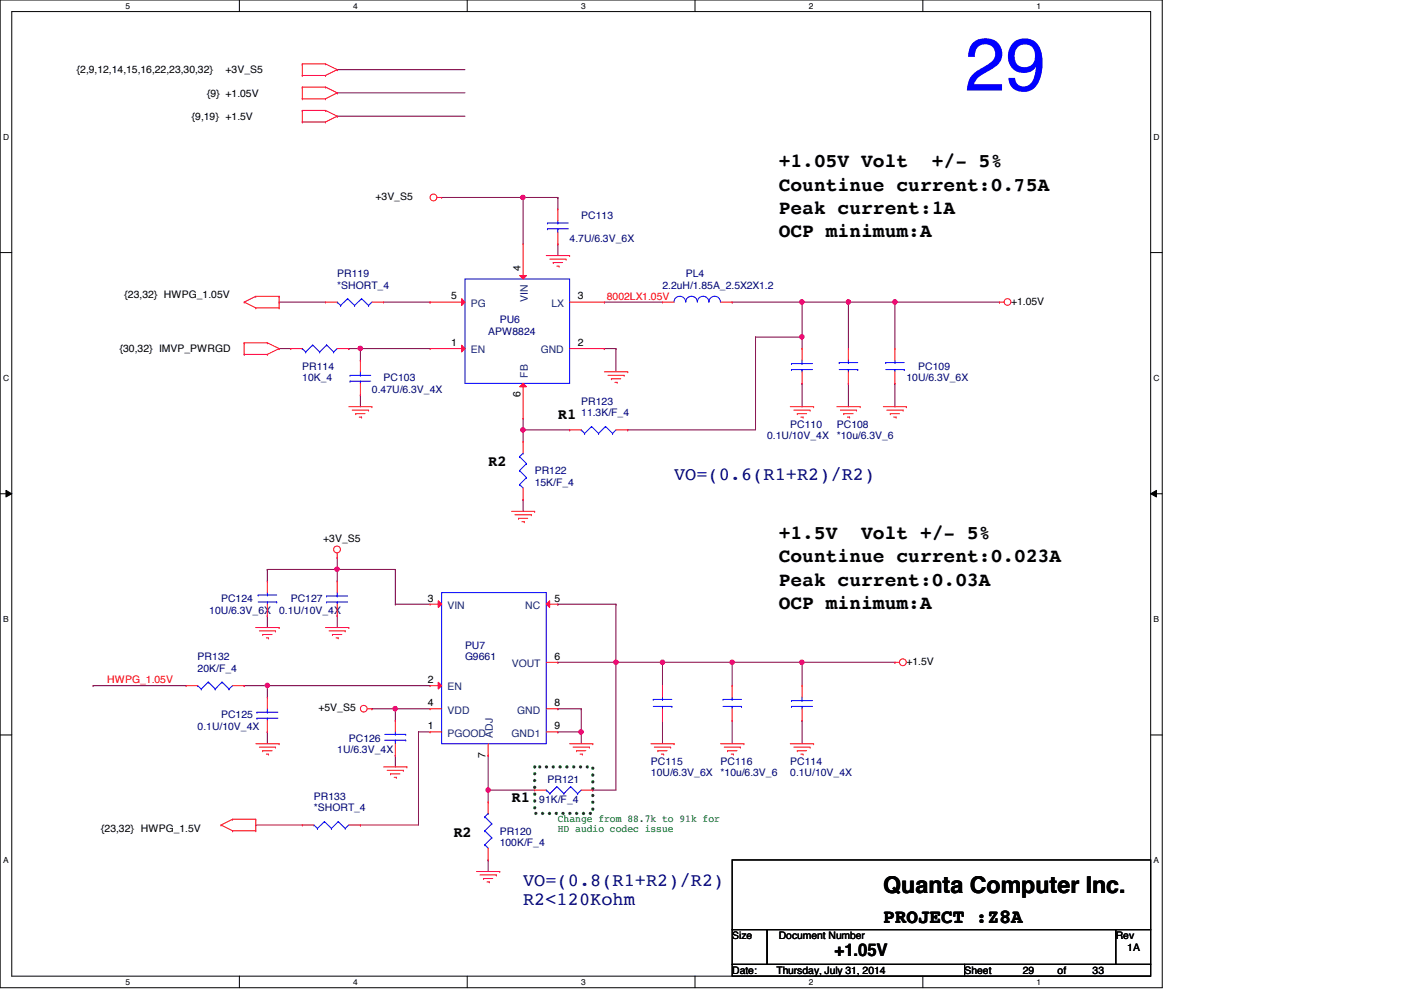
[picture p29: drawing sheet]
<svg xmlns="http://www.w3.org/2000/svg" width="297mm" height="210mm" viewBox="0 0 297 210" stroke-linecap="round" stroke-linejoin="round" font-family="sans-serif">
<defs><g id="words">
<text font-size="15.7" fill="#00f" x="204.5" y="19.2">29</text>
<text font-size="4.9" x="187.3" y="189.4">Quanta Computer Inc.</text>
<g font-size="4.1">
<text x="165.1" y="35.5">+1.05V Volt</text>
<text x="197.6" y="35.5">+/- 5%</text>
<text x="165.1" y="40.4">Countinue current:0.75A</text>
<text x="165.1" y="45.3">Peak current:1A</text>
<text x="165.1" y="50.3">OCP minimum:A</text>
<text x="165.1" y="119.3">Countinue current:0.023A</text>
<text x="165.1" y="114.3">+1.5V</text>
<text x="182.6" y="114.3">Volt +/- 5%</text>
<text x="165.1" y="124.2">Peak current:0.03A</text>
<text x="165.1" y="129.1">OCP minimum:A</text>
<text x="187.3" y="195.6">PROJECT :Z8A</text>
</g>
<g font-size="3.9" fill="#000080">
<text x="142.9" y="101.7">VO=(0.6(R1+R2)/R2)</text>
<text x="110.9" y="187.9">VO=(0.8(R1+R2)/R2)</text>
<text x="110.9" y="191.9">R2&lt;120Kohm</text>
</g>
<text font-size="3.7" x="177" y="202.7">+1.05V</text>
<g font-size="3.2">
<text x="118.3" y="88.9">R1</text>
<text x="103.5" y="98.7">R2</text>
<text x="108.5" y="170.1">R1</text>
<text x="96.1" y="177.5">R2</text>
</g>
<g font-size="2.2">
<text x="16.3" y="15.6">{2,9,12,14,15,16,22,23,30,32}</text>
<text x="47.8" y="15.6">+3V_S5</text>
<text x="43.9" y="20.5">{9} +1.05V</text>
<text x="40.7" y="25.4">{9,19} +1.5V</text>
<text x="79.6" y="42.4">+3V_S5</text>
<text x="110.4" y="57.4" transform="rotate(-90 110.4 57.4)">4</text>
<text x="26.4" y="63.1">{23,32} HWPG_1.05V</text>
<text x="95.6" y="63.5">5</text>
<text x="122.5" y="63.5">3</text>
<text x="214.4" y="64.6">+1.05V</text>
<text x="25.4" y="74.7">{30,32} IMVP_PWRGD</text>
<text x="95.6" y="73.4">1</text>
<text x="122.5" y="73.4">2</text>
<text x="110.4" y="84.2" transform="rotate(-90 110.4 84.2)">6</text>
<text x="68.5" y="114.9">+3V_S5</text>
<text x="90.7" y="127.6">3</text>
<text x="117.6" y="127.6">5</text>
<text x="117.6" y="139.9">6</text>
<text x="192.2" y="141">+1.5V</text>
<text x="90.7" y="144.8">2</text>
<text x="90.7" y="149.7">4</text>
<text x="117.6" y="149.7">8</text>
<text x="67.5" y="150.8">+5V_S5</text>
<text x="90.7" y="154.6">1</text>
<text x="117.6" y="154.6">9</text>
<text x="103" y="160.7" transform="rotate(-90 103 160.7)">7</text>
<text x="21.5" y="176.4">{23,32} HWPG_1.5V</text>
<text x="155.2" y="199.1">Size</text>
<text x="165.1" y="199.1">Document Number</text>
<text x="236.6" y="199.1">Rev</text>
<text x="239" y="201.6">1A</text>
<text x="155.2" y="206.5">Date:</text>
<text x="164.6" y="206.5">Thursday, July 31, 2014</text>
<text x="204.5" y="206.5">Sheet</text>
<text x="216.8" y="206.5">29</text>
<text x="224.2" y="206.5">of</text>
<text x="231.6" y="206.5">33</text>
</g>
<g font-size="2.2" fill="#000080">
<text x="123.2" y="46.4">PC113</text>
<text x="120.8" y="51.3">4.7U/6.3V_6X</text>
<text x="71.5" y="58.7">PR119</text>
<text x="145.4" y="58.7">PL4</text>
<text x="71.5" y="61.2">*SHORT_4</text>
<text x="140.5" y="61.2">2.2uH/1.85A_2.5X2X1.2</text>
<text x="103.5" y="71">APW8824</text>
<text x="106" y="68.5">PU6</text>
<text x="64.1" y="78.4">PR114</text>
<text x="64.1" y="80.9">10K_4</text>
<text x="78.9" y="83.3">0.47U/6.3V_4X</text>
<text x="81.3" y="80.9">PC103</text>
<text x="192.2" y="80.9">10U/6.3V_6X</text>
<text x="194.7" y="78.4">PC109</text>
<text x="123.2" y="85.8">PR123</text>
<text x="123.2" y="88.3">11.3K/F_4</text>
<text x="162.6" y="93.2">0.1U/10V_4X</text>
<text x="167.6" y="90.7">PC110</text>
<text x="177.4" y="90.7">PC108</text>
<text x="177.4" y="93.2">*10u/6.3V_6</text>
<text x="113.4" y="100.6">PR122</text>
<text x="113.4" y="103">15K/F_4</text>
<text x="44.4" y="130.1">10U/6.3V_6X</text>
<text x="46.9" y="127.7">PC124</text>
<text x="59.2" y="130.1">0.1U/10V_4X</text>
<text x="61.6" y="127.7">PC127</text>
<text x="98.6" y="137.5">PU7</text>
<text x="41.9" y="140">PR132</text>
<text x="41.9" y="142.5">20K/F_4</text>
<text x="98.6" y="140">G9661</text>
<text x="41.9" y="154.8">0.1U/10V_4X</text>
<text x="46.9" y="152.3">PC125</text>
<text x="71.5" y="159.7">1U/6.3V_4X</text>
<text x="74" y="157.2">PC126</text>
<text x="116.1" y="166.1">PR121</text>
<text x="138" y="162.2">PC115</text>
<text x="138" y="164.6">10U/6.3V_6X</text>
<text x="152.8" y="162.2">PC116</text>
<text x="152.8" y="164.6">*10u/6.3V_6</text>
<text x="167.6" y="162.2">PC114</text>
<text x="167.6" y="164.6">0.1U/10V_4X</text>
<text x="66.5" y="169.5">PR133</text>
<text x="66.5" y="172">*SHORT_4</text>
<text x="114.3" y="170.3">91K/F_4</text>
<text x="106" y="177">PR120</text>
<text x="106" y="179.4">100K/F_4</text>
</g>
<g font-size="2.2" fill="#004080">
<text x="99.8" y="65.1">PG</text>
<text x="111.9" y="64.1" transform="rotate(-90 111.9 64.1)">VIN</text>
<text x="116.9" y="65.1">LX</text>
<text x="99.8" y="74.9">EN</text>
<text x="114.6" y="74.9">GND</text>
<text x="111.9" y="80.1" transform="rotate(-90 111.9 80.1)">FB</text>
<text x="94.9" y="129.1">VIN</text>
<text x="111.4" y="129.1">NC</text>
<text x="108.5" y="141.4">VOUT</text>
<text x="94.9" y="146.4">EN</text>
<text x="94.9" y="151.3">VDD</text>
<text x="109.7" y="151.3">GND</text>
<text x="94.9" y="156.2">PGOOD</text>
<text x="104.5" y="156.5" transform="rotate(-90 104.5 156.5)">ADJ</text>
<text x="108.5" y="156.2">GND1</text>
</g>
<g font-size="2.2" fill="#f00">
<text x="128.6" y="63.5">8002LX1.05V</text>
<text x="22.7" y="144.9">HWPG_1.05V</text>
</g>
<g font-size="2.2" fill="#008000">
<text x="118.3" y="174.3">Change from 88.7k to 91k for</text>
<text x="118.3" y="176.5">HD audio codec issue</text>
</g>
<g font-size="1.8">
<text x="26.6" y="1.9">5</text>
<text x="74.9" y="1.9">4</text>
<text x="123.2" y="1.9">3</text>
<text x="171.5" y="1.9">2</text>
<text x="219.8" y="1.9">1</text>
<text x=".7" y="29.6">D</text>
<text x="244.6" y="29.6">D</text>
<text x=".7" y="80.7">C</text>
<text x="244.6" y="80.7">C</text>
<text x=".7" y="131.8">B</text>
<text x="244.6" y="131.8">B</text>
<text x=".7" y="183">A</text>
<text x="244.6" y="183">A</text>
<text x="26.6" y="208.8">5</text>
<text x="74.9" y="208.8">4</text>
<text x="123.2" y="208.8">3</text>
<text x="171.5" y="208.8">2</text>
<text x="219.8" y="208.8">1</text>
</g>
</g></defs>
<path d="M0 0h246.4v209.4h-246.4zM2.5 2.5h241.5v204.5h-241.5z" fill="none" stroke="#000" stroke-width=".21"/>
<g fill="#fff">
<path d="M26.6 .3h1v1.9h-1z"/>
<path d="M26.6 207.2h1v2h-1z"/>
</g>
<path d="M50.8 0v2.5M50.8 207v2.4" fill="none" stroke="#000" stroke-width=".21"/>
<g fill="#fff">
<path d="M74.9 .3h1v1.9h-1z"/>
<path d="M74.9 207.2h1v2h-1z"/>
</g>
<path d="M99.1 0v2.5M99.1 207v2.4" fill="none" stroke="#000" stroke-width=".21"/>
<g fill="#fff">
<path d="M123.2 .3h1v1.9h-1z"/>
<path d="M123.2 207.2h1v2h-1z"/>
</g>
<path d="M147.4 0v2.5M147.4 207v2.4" fill="none" stroke="#000" stroke-width=".21"/>
<g fill="#fff">
<path d="M171.5 .3h1v1.9h-1z"/>
<path d="M171.5 207.2h1v2h-1z"/>
</g>
<path d="M195.7 0v2.5M195.7 207v2.4" fill="none" stroke="#000" stroke-width=".21"/>
<g fill="#fff">
<path d="M219.8 .3h1v1.9h-1z"/>
<path d="M219.8 207.2h1v2h-1z"/>
<path d="M.7 28h1.2v2h-1.2z"/>
<path d="M244.6 28h1.3v2h-1.3z"/>
<path d="M.7 79.1h1.2v2h-1.2z"/>
<path d="M244.6 79.1h1.3v2h-1.3z"/>
</g>
<path d="M0 53.6h2.5M244 53.6h2.4" fill="none" stroke="#000" stroke-width=".21"/>
<g fill="#fff">
<path d="M.7 130.2h1.1v2h-1.1z"/>
<path d="M244.6 130.2h1.1v2h-1.1z"/>
</g>
<path d="M0 104.7h2.5M1.3 104l1.2 .7-1.2 .7zM244 104.7l1.2-.7v1.4zM244 104.7h2.4" fill="none" stroke="#000" stroke-width=".21"/>
<path d="M1.3 104l1.2 .7-1.2 .7zM244 104.7l1.2-.7v1.4z" fill="#000"/>
<g fill="#fff">
<path d="M.7 181.4h1.1v1.9h-1.1z"/>
<path d="M244.6 181.4h1.1v1.9h-1.1z"/>
</g>
<path d="M0 155.8h2.5M244 155.8h2.4" fill="none" stroke="#000" stroke-width=".21"/>
<path d="M113.4 162.6h12.3v9.9h-12.3z" fill="none" stroke="#008000" stroke-width=".72" stroke-dasharray="0 1.4"/>
<path d="M71.5 19.7h.1M71.5 14.8h.1M71.5 19.7h27.1M71.5 14.8h27.1M118.3 155.2h.1M118.3 155.2h4.9M76.4 174.9h.1M76.4 174.9h12.3" fill="none" stroke="#800040" stroke-width=".21"/>
<circle cx="123.2" cy="155.2" r=".47" fill="#f0f"/>
<circle cx="123.2" cy="155.2" r=".47" fill="none" stroke="#f0f" stroke-width=".21"/>
<path d="M130.6 140.4h.1M130.6 140.4h9.9" fill="none" stroke="#800040" stroke-width=".21"/>
<circle cx="140.5" cy="140.4" r=".47" fill="#f0f"/>
<circle cx="140.5" cy="140.4" r=".47" fill="none" stroke="#f0f" stroke-width=".21"/>
<path d="M103.5 167.5h.1M103.5 167.5h9.9M125.7 167.5h.1M125.7 167.5h4.9" fill="none" stroke="#800040" stroke-width=".21"/>
<circle cx="103.5" cy="167.5" r=".47" fill="#f0f"/>
<circle cx="103.5" cy="167.5" r=".47" fill="none" stroke="#f0f" stroke-width=".21"/>
<g fill="none" stroke="#800040" stroke-width=".21">
<path d="M71.5 118.2h.1M71.5 118.2v5M71.5 130.6h.1M71.5 120.7h.1M71.5 130.6v2.5M83.8 120.7h.1M83.8 120.7v7.4M56.7 145.4h.1M56.7 145.4h34.5M118.3 150.3h.1M118.3 150.3h4.9M123.2 150.3h.1"/>
<path d="M123.2 155.2h.1M123.2 150.3v7.4M130.6 140.4h.1M130.6 140.4v27.1M170 152.7h.1M170 140.4h.1M170 140.4v5M170 152.7v5M103.5 167.5h.1M103.5 167.5v2.5"/>
</g>
<circle cx="56.7" cy="145.3" r=".47" fill="#f0f"/>
<circle cx="56.7" cy="145.3" r=".47" fill="none" stroke="#f0f" stroke-width=".21"/>
<path d="M56.7 120.7h.1M56.7 120.7h14.8M88.7 155.2h.1M88.7 155.2v19.7" fill="none" stroke="#800040" stroke-width=".21"/>
<circle cx="71.4" cy="120.7" r=".47" fill="#f0f"/>
<circle cx="71.4" cy="120.7" r=".47" fill="none" stroke="#f0f" stroke-width=".21"/>
<path d="M118.3 128.1h.1M118.3 128.1h12.3M130.6 128.1h.1M130.6 128.1v12.3h-12.3M56.7 145.4h.1M56.7 155.2h.1M56.7 145.4v2.4M56.7 155.2v2.5M88.7 155.2h.1M88.7 155.2h2.5M118.3 140.4h.1" fill="none" stroke="#800040" stroke-width=".21"/>
<circle cx="130.6" cy="140.4" r=".47" fill="#f0f"/>
<circle cx="130.6" cy="140.4" r=".47" fill="none" stroke="#f0f" stroke-width=".21"/>
<g fill="none" stroke="#800040" stroke-width=".21">
<path d="M83.8 128.1h.1M83.8 128.1h7.4M51.8 145.4h.1M51.8 145.4h4.9M83.8 150.3h.1M83.8 150.3v2.4M83.8 150.3h7.4M83.8 160.1h.1M83.8 160.1v2.5M103.5 160.1h.1M103.5 160.1v7.4M103.5 182.3h.1"/>
<path d="M103.5 182.3v2.5"/>
</g>
<circle cx="83.8" cy="150.3" r=".48" fill="#f0f"/>
<circle cx="83.8" cy="150.3" r=".48" fill="none" stroke="#f0f" stroke-width=".21"/>
<g fill="none" stroke="#800040" stroke-width=".21">
<path d="M56.7 130.6h.1M56.7 120.7h.1M56.7 120.7v2.5M56.7 130.6v2.5M19.7 145.4h.1M19.7 145.4h19.8M78.9 150.3h.1M78.9 150.3h4.9M140.5 140.4h.1M140.5 152.7h.1M140.5 140.4v5M140.5 152.7v5"/>
<path d="M140.5 140.4h14.7M155.2 140.4h.1M155.2 152.7h.1M155.2 140.4v5M155.2 152.7v5M170 140.4h19.7M189.7 140.4h.1"/>
</g>
<circle cx="170" cy="140.4" r=".47" fill="#f0f"/>
<circle cx="170" cy="140.4" r=".47" fill="none" stroke="#f0f" stroke-width=".21"/>
<path d="M155.2 140.4h.1M155.2 140.4h14.8" fill="none" stroke="#800040" stroke-width=".21"/>
<circle cx="155.2" cy="140.4" r=".47" fill="#f0f"/>
<circle cx="155.2" cy="140.4" r=".47" fill="none" stroke="#f0f" stroke-width=".21"/>
<g fill="none" stroke="#800040" stroke-width=".21">
<path d="M71.5 24.6h.1M71.5 24.6h27.1M110.9 41.9h.1M110.9 41.9v9.8M110.9 41.9h7.4M118.3 51.7h.1M118.3 51.7v2.5M76.4 73.9h.1M76.4 73.9h14.8M128.1 73.9h.1M128.1 73.9h2.5M130.6 73.9h.1"/>
<path d="M130.6 73.9v4.9M160.2 71.5h.1M160.2 71.5v19.6h-27.1M170 71.5h.1M170 71.5v2.4M110.9 88.7h.1M110.9 88.7v2.4h9.9M120.8 91.1h.1M133.1 91.1h.1M170 81.3h.1M170 81.3v4.9M110.9 105.9h.1"/>
<path d="M110.9 105.9v2.5M71.5 120.7h.1M71.5 120.7h12.3"/>
</g>
<circle cx="76.4" cy="73.9" r=".48" fill="#f0f"/>
<circle cx="76.4" cy="73.9" r=".48" fill="none" stroke="#f0f" stroke-width=".21"/>
<path d="M155.2 64.1h.1M155.2 64.1h14.8" fill="none" stroke="#800040" stroke-width=".21"/>
<circle cx="170" cy="64" r=".48" fill="#f0f"/>
<circle cx="170" cy="64" r=".48" fill="none" stroke="#f0f" stroke-width=".21"/>
<g fill="none" stroke="#800040" stroke-width=".21">
<path d="M118.3 41.9h.1M118.3 41.9v2.4M74 73.9h.1M74 73.9h2.4M76.4 73.9h.1M76.4 73.9v2.5M81.3 64.1h9.9M91.2 64.1h.1M128.1 64.1h.1M128.1 64.1h12.4M170 64.1h.1M170 64.1h9.9"/>
<path d="M170 64.1v7.4M76.4 83.8h.1M76.4 83.8v2.4M110.9 91.1h.1M110.9 91.1v2.5"/>
</g>
<circle cx="110.9" cy="91.1" r=".47" fill="#f0f"/>
<circle cx="110.9" cy="91.1" r=".47" fill="none" stroke="#f0f" stroke-width=".21"/>
<path d="M59.2 73.9h.1M59.2 73.9h2.4M179.9 64.1h.1M179.9 64.1v9.8M179.9 64.1h9.8M189.7 64.1h.1M189.7 64.1v9.8M179.9 81.3h.1M179.9 81.3v4.9M189.7 81.3h.1M189.7 81.3v4.9" fill="none" stroke="#800040" stroke-width=".21"/>
<circle cx="189.7" cy="64" r=".48" fill="#f0f"/>
<circle cx="189.7" cy="64" r=".48" fill="none" stroke="#f0f" stroke-width=".21"/>
<circle cx="179.9" cy="64" r=".48" fill="#f0f"/>
<circle cx="179.9" cy="64" r=".48" fill="none" stroke="#f0f" stroke-width=".21"/>
<path d="M93.6 41.9h17.3M110.9 41.9h.1M59.2 64.1h.1M59.2 64.1h9.8M189.7 64.1h22.2M211.9 64.1h.1" fill="none" stroke="#800040" stroke-width=".21"/>
<circle cx="110.9" cy="41.9" r=".47" fill="#f0f"/>
<circle cx="110.9" cy="41.9" r=".47" fill="none" stroke="#f0f" stroke-width=".21"/>
<path d="M160.2 71.5h.1M160.2 71.5h9.8" fill="none" stroke="#800040" stroke-width=".21"/>
<circle cx="170" cy="71.4" r=".47" fill="#f0f"/>
<circle cx="170" cy="71.4" r=".47" fill="none" stroke="#f0f" stroke-width=".21"/>
<path d="M54.2 174.9h.1M54.2 174.9h9.9" fill="none" stroke="#800040" stroke-width=".21"/>
<g fill="none" stroke="#f00" stroke-width=".21">
<path d="M64.1 18.5h.1M64.1 16h.1M64.1 13.5h.1M64.1 13.5v2.5M64.1 18.5v2.5M64.1 18.5h4.9M64.1 16h4.9M64.1 13.5h4.9M69 18.5h.1M69 16h.1M69 13.5h.1M69 18.5l2.5 1.2"/>
<path d="M69 13.5l2.5 1.3M71.5 19.7h.1M71.5 14.8h.1M71.5 19.7l-2.5 1.3M71.5 14.8l-2.5 1.2M64.1 21h.1M64.1 25.9h.1M64.1 23.4h.1M64.1 21h4.9M64.1 23.4v2.5M64.1 25.9h4.9M64.1 23.4h4.9"/>
<path d="M69 21h.1M69 25.9h.1M69 23.4h.1M69 23.4l2.5 1.2M71.5 24.6h.1M71.5 24.6l-2.5 1.3M92.7 41.9h.9M93.6 41.9h.1M115.8 54.2h5M116.6 54.9h3.4M117.3 55.7h.1M117.3 55.7h2"/>
<path d="M118.1 56.4h.4M118.3 44.3h.1M118.3 51.7h.1M118.3 44.3v2.5M118.3 49.3v2.4M118.5 56.4h.1M120 54.9h.1M120.8 54.2h.1M51.8 64.1h.1M51.8 75.1h.1M51.8 72.7h.1M51.8 64.1l2.4 1.2"/>
<path d="M51.8 75.1h4.9M51.8 72.7v2.4M51.8 72.7h4.9M54.2 62.8h.1M54.2 65.3h.1M54.2 62.8l-2.4 1.3M54.2 62.8h5M54.2 65.3h5M56.7 75.1h.1M56.7 72.7h.1M56.7 72.7l2.5 1.2M59.2 62.8h.1"/>
<path d="M59.2 65.3h.1M59.2 73.9h.1M59.2 62.8v2.5M59.2 73.9l-2.5 1.2M76.4 76.4h.1M76.4 76.4v2.4M128.1 78.8h5M128.9 79.6h3.4M132.3 79.6h.1M133.1 78.8h.1M189.7 73.9h.1M189.7 73.9v2.5"/>
<path d="M189.7 78.8v2.5M211.9 64.1h.1M211.9 64.1h1M74 86.2h4.9M74.7 87h3.4M75.4 87.7h.1M75.4 87.7h2M76.2 88.4h.5M76.4 83.8h.1M76.4 81.3v2.5M76.7 88.4h.1M78.1 87h.1"/>
<path d="M78.9 86.2h.1M110.9 93.6h.1M110.9 93.6v2.5M120.8 91.1h.1M120.8 91.1h2.4M129.6 80.3h.1M129.6 80.3h2M130.4 81.1h.4M130.6 91.1h2.5M130.8 81.1h.1M133.1 91.1h.1M167.6 86.2h4.9"/>
<path d="M168.3 87h3.4M169 87.7h.1M169 87.7h2M169.8 88.4h.5M170.3 88.4h.1M171.7 87h.1M172.5 86.2h.1M177.4 86.2h5M178.2 87h3.4M178.9 87.7h.1M178.9 87.7h2M179.7 88.4h.4"/>
<path d="M180.1 88.4h.1M181.6 87h.1M182.4 86.2h.1M187.3 86.2h4.9M188 87h3.5M188.8 87.7h.1M188.8 87.7h1.9M189.5 88.4h.5M189.7 81.3h.1M190 88.4h.1M191.5 87h.1M192.2 86.2h.1"/>
<path d="M71.5 118.2h.1M71.5 117.3v.9M108.5 108.4h4.9M109.2 109.1h3.4M109.9 109.9h.1M109.9 109.9h2M110.7 110.6h.5M110.9 105.9h.1M110.9 103.5v2.4M111.2 110.6h.1M112.6 109.1h.1M113.4 108.4h.1"/>
<path d="M54.2 133.1h5M55 133.8h3.4M55.7 134.5h.1M55.7 134.5h2M56.5 135.3h.4M56.7 123.2h.1M56.7 130.6h.1M56.7 123.2v2.4M56.7 128.1v2.5M56.9 135.3h.1M58.4 133.8h.1M59.2 133.1h.1"/>
<path d="M69 133.1h5M69.8 133.8h3.4M70.5 134.5h.1M70.5 134.5h2M71.2 135.3h.5M71.5 130.6h.1M71.5 123.2h.1M71.5 123.2v2.4M71.5 128.1v2.5M71.7 135.3h.1M73.2 133.8h.1M74 133.1h.1"/>
<path d="M39.5 145.4h.1M39.5 145.4h2.4M49.3 145.4h2.5M51.8 145.4h.1M54.2 157.7h5M55 158.4h3.4M55.7 159.2h.1M55.7 159.2h2M56.5 159.9h.4M56.9 159.9h.1M58.4 158.4h.1M59.2 157.7h.1"/>
<path d="M77.9 150.3h1M78.9 150.3h.1M120.8 157.7h4.9M121.5 158.4h3.5M122.3 159.2h.1M122.3 159.2h1.9M123 159.9h.5M123.5 159.9h.1M125 158.4h.1M125.7 157.7h.1M138 157.7h4.9M138.7 158.4h3.5"/>
<path d="M139.5 159.2h.1M139.5 159.2h1.9M140.2 159.9h.5M140.7 159.9h.1M142.2 158.4h.1M142.9 157.7h.1M152.8 157.7h4.9M153.5 158.4h3.5M154.3 159.2h.1M154.3 159.2h1.9M155 159.9h.5M155.5 159.9h.1"/>
<path d="M157 158.4h.1M157.7 157.7h.1M167.6 157.7h4.9M168.3 158.4h3.4M169 159.2h.1M169 159.2h2M169.8 159.9h.5M170 152.7h.1M170 145.4h.1M170 145.4v2.4M170 150.3v2.4M170.3 159.9h.1"/>
<path d="M171.7 158.4h.1M172.5 157.7h.1M189.7 140.4h.1M189.7 140.4h1M46.9 174.9h.1M46.9 174.9l2.4 1.2M49.3 173.7h.1M49.3 176.1h.1M49.3 173.7l-2.4 1.2M49.3 173.7h4.9M49.3 176.1h4.9M54.2 173.7h.1"/>
<path d="M54.2 176.1h.1M54.2 173.7v2.4M81.3 162.6h5M82.1 163.3h3.4M82.8 164.1h.1M82.8 164.1h2M83.6 164.8h.4M84 164.8h.1M85.5 163.3h.1M86.3 162.6h.1M103.5 170h.1M103.5 170v2.5"/>
<path d="M103.5 179.8v2.5M101 184.8h5M101.8 185.5h3.4M102.5 186.3h.1M102.5 186.3h2M103.2 187h.6M103.5 182.3h.1M103.8 187h.1M105.2 185.5h.1M106 184.8h.1"/>
<circle cx="91.9" cy="41.9" r=".72"/>
<circle cx="213.6" cy="64" r=".71"/>
<circle cx="71.5" cy="116.5" r=".72"/>
<circle cx="77.1" cy="150.3" r=".71"/>
<circle cx="191.4" cy="140.4" r=".72"/>
</g>
<path d="M155.2 182.3h88.8v14.8h-88.8zM155.2 197.1h7.4v7.4h-7.4zM162.6 197.1h74v7.4h-74zM236.6 197.1h7.4v7.4h-7.4zM155.2 204.5h49.3v2.5h-49.3zM204.5 204.5h39.5v2.5h-39.5z" fill="none" stroke="#000" stroke-width=".21"/>
<g fill="none" stroke="#00f" stroke-width=".21">
<path d="M116.1 48.5h.1M116.1 47.3h.1M116.1 48.5h4.4M116.1 47.3h4.4M118.3 47.3h.1M118.3 48.5h.1M118.3 46.8v.5M118.3 48.5v.8M74.2 79.6h.1M74.2 79.6h4.4M76.4 79.6h.1M76.4 78.8v.8"/>
<path d="M187.8 76.9h.1M187.8 78.4h3.9M187.8 76.9h3.9M189.7 76.9h.1M189.7 78.4h.1M189.7 76.4v.5M189.7 78.4v.4M191.7 78.4h.1M74.2 80.8h.1M74.2 80.8h4.4M76.4 80.8h.1M76.4 80.8v.5"/>
<path d="M110.1 99.8h.1M110.1 96.8h.1M110.1 99.8l1.5 1.5M110.1 96.8l1.5 1.5M110.9 96.1h.1M110.9 96.1l-.8 .7M111.6 98.3h.1M111.6 98.3l-1.5 1.5M123.2 91.1h.1M123.2 91.1l.7 .8M123.9 91.9h.1M125.4 90.4h.1"/>
<path d="M125.4 90.4l1.5 1.5M125.4 90.4l-1.5 1.5M126.9 91.9h.1M128.4 90.4h.1M128.4 90.4l1.5 1.5M128.4 90.4l-1.5 1.5M129.9 91.9h.1M130.6 91.1l-.7 .8M110.1 102.7h.1M110.1 102.7l.8 .8M111.6 101.3h.1M111.6 101.3l-1.5 1.4"/>
<path d="M54.7 126.2h.1M54.7 127.6h4M54.7 126.2h4M56.7 126.2h.1M56.7 127.6h.1M56.7 125.6v.6M56.7 127.6v.5M58.7 127.6h.1M69.3 126.4h.1M69.3 127.6h.1M69.3 126.4h4.4M69.3 127.6h4.4"/>
<path d="M71.5 127.6h.1M71.5 126.4h.1M71.5 125.6v.8M71.5 127.6v.5M93.6 125.6h22.2v32.1h-22.2zM41.9 145.4h.1M41.9 145.4l.8 .7M42.7 146.1h.1M44.2 144.6h.1M44.2 144.6l1.4 1.5M44.2 144.6l-1.5 1.5M45.6 146.1h.1"/>
<path d="M47.1 144.6h.1M47.1 144.6l1.5 1.5M47.1 144.6l-1.5 1.5M48.6 146.1h.1M49.3 145.4l-.7 .7M167.8 148.5h.1M167.8 149.8h.1M167.8 148.5h4.5M167.8 149.8h4.5M170 149.8h.1M170 148.5h.1M170 147.8v.7"/>
<path d="M170 149.8v.5M102.8 179.1h.1M102.8 176.1h.1M102.8 173.2h.1M102.8 179.1l.7 .7M102.8 176.1l1.5 1.5M102.8 173.2l1.5 1.5M103.5 172.5h.1M103.5 172.5l-.7 .7M104.3 177.6h.1M104.3 174.7h.1M104.3 177.6l-1.5 1.5"/>
<path d="M104.3 174.7l-1.5 1.4"/>
</g>
<path d="M92.9 144.7l.7 .7-.7 .7z" fill="#f00"/>
<path d="M91.2 145.4h.1M91.2 145.4h2.4M92.9 144.7l.7 .7-.7 .7zM115.8 140.4h2.5M118.3 140.4h.1" fill="none" stroke="#f00" stroke-width=".21"/>
<path d="M115.8 128.1l.7-.7v1.4z" fill="#f00"/>
<path d="M115.8 128.1h2.5M116.5 127.4v1.4l-.7-.7zM118.3 128.1h.1M91.2 150.3h.1M91.2 155.2h.1M91.2 150.3h2.4M91.2 155.2h2.4M115.8 150.3h2.5M118.3 150.3h.1" fill="none" stroke="#f00" stroke-width=".21"/>
<path d="M92.9 127.4l.7 .7-.7 .7z" fill="#f00"/>
<g fill="none" stroke="#f00" stroke-width=".21">
<path d="M120.8 64.1h7.3M120.8 73.9h7.3M128.1 73.9h.1M128.1 64.1h.1M140.5 64.1h.1M140.5 64.1h2.4M152.8 64.1h2.4M155.2 64.1h.1M179.9 73.9h.1M179.9 73.9v2.5M179.9 78.8v2.5M179.9 81.3h.1"/>
<path d="M91.2 128.1h.1M91.2 128.1h2.4M92.9 127.4l.7 .7-.7 .7zM56.7 155.2h.1M56.7 147.8h.1M56.7 147.8v2.5M56.7 152.7v2.5M83.8 152.7h.1M83.8 152.7v2.5M83.8 157.7v2.4M103.5 157.7v2.4M115.8 155.2h2.5"/>
<path d="M118.3 155.2h.1M140.5 145.4h.1M140.5 152.7h.1M140.5 145.4v2.4M140.5 150.3v2.4M64.1 174.9h.1M64.1 174.9h2.4M74 174.9h2.4M76.4 174.9h.1M83.8 160.1h.1M103.5 160.1h.1"/>
</g>
<g fill="none" stroke="#00f" stroke-width=".21">
<path d="M98.6 59.1h22.2v22.2h-22.2zM142.9 64.1a1.23 1.23 0 0 1 1.2-1.3 1.23 1.23 0 0 1 1.3 1.3 1.23 1.23 0 0 1 1.2-1.3 1.23 1.23 0 0 1 1.2 1.3M147.9 64.1a1.21 1.21 0 0 1 1.2-1.3 1.21 1.21 0 0 1 1.2 1.3M150.3 64.1a1.21 1.21 0 0 1 1.2-1.3 1.21 1.21 0 0 1 1.2 1.3M177.9 76.9h.1M177.9 78.4h4M177.9 76.9h4M179.9 76.9h.1M179.9 78.4h.1M179.9 76.4v.5M179.9 78.4v.4M181.9 78.4h.1"/>
<path d="M54.5 151h.1M54.5 152.3h.1M54.5 151h4.4M54.5 152.3h4.4M56.7 152.3h.1M56.7 151h.1M56.7 150.3v.7M56.7 152.3v.4M81.6 156.9h4.4M81.6 155.7h4.4M83.8 155.7h.1M83.8 156.9h.1"/>
<path d="M83.8 155.2v.5M83.8 156.9v.8M86 156.9h.1M86 155.7h.1M138.5 148.3h.1M138.5 149.8h3.9M138.5 148.3h3.9M140.5 148.3h.1M140.5 149.8h.1M140.5 147.8v.5M140.5 149.8v.5M142.4 149.8h.1"/>
<path d="M66.5 174.9h.1M66.5 174.9l.8 .7M67.3 175.6h.1M68.8 174.2h.1M68.8 174.2l1.5 1.4M68.8 174.2l-1.5 1.4M70.3 175.6h.1M71.7 174.2h.1M71.7 174.2l1.5 1.4M71.7 174.2l-1.4 1.4M73.2 175.6h.1M74 174.9l-.8 .7"/>
</g>
<path d="M97.9 73.2l.7 .7-.7 .7z" fill="#f00"/>
<path d="M91.2 73.9h.1M91.2 73.9h7.4M97.9 73.2l.7 .7-.7 .7z" fill="none" stroke="#f00" stroke-width=".21"/>
<path d="M110.2 58.4h1.4l-.7 .7z" fill="#f00"/>
<path d="M110.2 58.4h1.4l-.7 .7zM110.9 51.7h.1M110.9 51.7v7.4" fill="none" stroke="#f00" stroke-width=".21"/>
<path d="M110.2 82l.7-.7 .7 .7z" fill="#f00"/>
<path d="M110.2 82l.7-.7 .7 .7zM110.9 88.7h.1M110.9 81.3v7.4" fill="none" stroke="#f00" stroke-width=".21"/>
<path d="M97.9 63.3l.7 .8-.7 .7z" fill="#f00"/>
<g fill="none" stroke="#f00" stroke-width=".21">
<path d="M61.6 73.9h.1M61.6 73.9h2.5M69 64.1h.1M69 64.1h2.5M71.5 73.9h2.5M74 73.9h.1M78.9 64.1h2.4M81.3 64.1h.1M91.2 64.1h.1M91.2 64.1h7.4M97.9 63.3l.7 .8-.7 .7zM170 73.9h.1"/>
<path d="M170 73.9v2.5M170 78.8v2.5M170 81.3h.1M155.2 145.4h.1M155.2 152.7h.1M155.2 145.4v2.4M155.2 150.3v2.4M113.4 167.5h.1M113.4 167.5h2.4M123.2 167.5h2.5M125.7 167.5h.1"/>
</g>
<g fill="none" stroke="#00f" stroke-width=".21">
<path d="M64.1 73.9h.1M64.1 73.9l.7 .7M64.8 74.6h.1M66.3 73.2h.1M66.3 73.2l1.5 1.4M66.3 73.2l-1.5 1.4M67.8 74.6h.1M69.3 73.2h.1M69.3 73.2l1.4 1.4M69.3 73.2l-1.5 1.4M70.7 74.6h.1M71.5 64.1h.1"/>
<path d="M71.5 73.9l-.8 .7M71.5 64.1l.7 .7M72.2 64.8h.1M73.7 63.3h.1M73.7 63.3l1.5 1.5M73.7 63.3l-1.5 1.5M75.2 64.8h.1M76.7 63.3h.1M76.7 63.3l1.4 1.5M76.7 63.3l-1.5 1.5M78.1 64.8h.1M78.9 64.1l-.8 .7"/>
<path d="M167.8 77.1h.1M167.8 78.4h.1M167.8 77.1h4.5M167.8 78.4h4.5M170 78.4h.1M170 77.1h.1M170 76.4v.7M170 78.4v.4M153.3 148.3h.1M153.3 149.8h3.9M153.3 148.3h3.9M155.2 148.3h.1"/>
<path d="M155.2 149.8h.1M155.2 147.8v.5M155.2 149.8v.5M157.2 149.8h.1M115.8 167.5h.1M115.8 167.5l.8 .8M116.6 168.3h.1M118.1 166.8h.1M118.1 166.8l1.4 1.5M118.1 166.8l-1.5 1.5M119.5 168.3h.1M121 166.8h.1"/>
<path d="M121 166.8l1.5 1.5M121 166.8l-1.5 1.5M122.5 168.3h.1M123.2 167.5l-.7 .8"/>
</g>
<circle cx="123.2" cy="155.2" r=".47" fill="#f0f"/>
<circle cx="123.2" cy="155.2" r=".47" fill="none" stroke="#f0f" stroke-width=".21"/>
<circle cx="140.5" cy="140.4" r=".47" fill="#f0f"/>
<circle cx="140.5" cy="140.4" r=".47" fill="none" stroke="#f0f" stroke-width=".21"/>
<circle cx="103.5" cy="167.5" r=".47" fill="#f0f"/>
<circle cx="103.5" cy="167.5" r=".47" fill="none" stroke="#f0f" stroke-width=".21"/>
<circle cx="56.7" cy="145.3" r=".47" fill="#f0f"/>
<circle cx="56.7" cy="145.3" r=".47" fill="none" stroke="#f0f" stroke-width=".21"/>
<circle cx="71.4" cy="120.7" r=".47" fill="#f0f"/>
<circle cx="71.4" cy="120.7" r=".47" fill="none" stroke="#f0f" stroke-width=".21"/>
<circle cx="130.6" cy="140.4" r=".47" fill="#f0f"/>
<circle cx="130.6" cy="140.4" r=".47" fill="none" stroke="#f0f" stroke-width=".21"/>
<circle cx="83.8" cy="150.3" r=".48" fill="#f0f"/>
<circle cx="83.8" cy="150.3" r=".48" fill="none" stroke="#f0f" stroke-width=".21"/>
<circle cx="170" cy="140.4" r=".47" fill="#f0f"/>
<circle cx="170" cy="140.4" r=".47" fill="none" stroke="#f0f" stroke-width=".21"/>
<circle cx="155.2" cy="140.4" r=".47" fill="#f0f"/>
<circle cx="155.2" cy="140.4" r=".47" fill="none" stroke="#f0f" stroke-width=".21"/>
<circle cx="76.4" cy="73.9" r=".48" fill="#f0f"/>
<circle cx="76.4" cy="73.9" r=".48" fill="none" stroke="#f0f" stroke-width=".21"/>
<circle cx="170" cy="64" r=".48" fill="#f0f"/>
<circle cx="170" cy="64" r=".48" fill="none" stroke="#f0f" stroke-width=".21"/>
<circle cx="110.9" cy="91.1" r=".47" fill="#f0f"/>
<circle cx="110.9" cy="91.1" r=".47" fill="none" stroke="#f0f" stroke-width=".21"/>
<circle cx="189.7" cy="64" r=".48" fill="#f0f"/>
<circle cx="189.7" cy="64" r=".48" fill="none" stroke="#f0f" stroke-width=".21"/>
<circle cx="179.9" cy="64" r=".48" fill="#f0f"/>
<circle cx="179.9" cy="64" r=".48" fill="none" stroke="#f0f" stroke-width=".21"/>
<circle cx="110.9" cy="41.9" r=".47" fill="#f0f"/>
<circle cx="110.9" cy="41.9" r=".47" fill="none" stroke="#f0f" stroke-width=".21"/>
<circle cx="170" cy="71.4" r=".47" fill="#f0f"/>
<circle cx="170" cy="71.4" r=".47" fill="none" stroke="#f0f" stroke-width=".21"/>
<use href="#words"/>
</svg>
